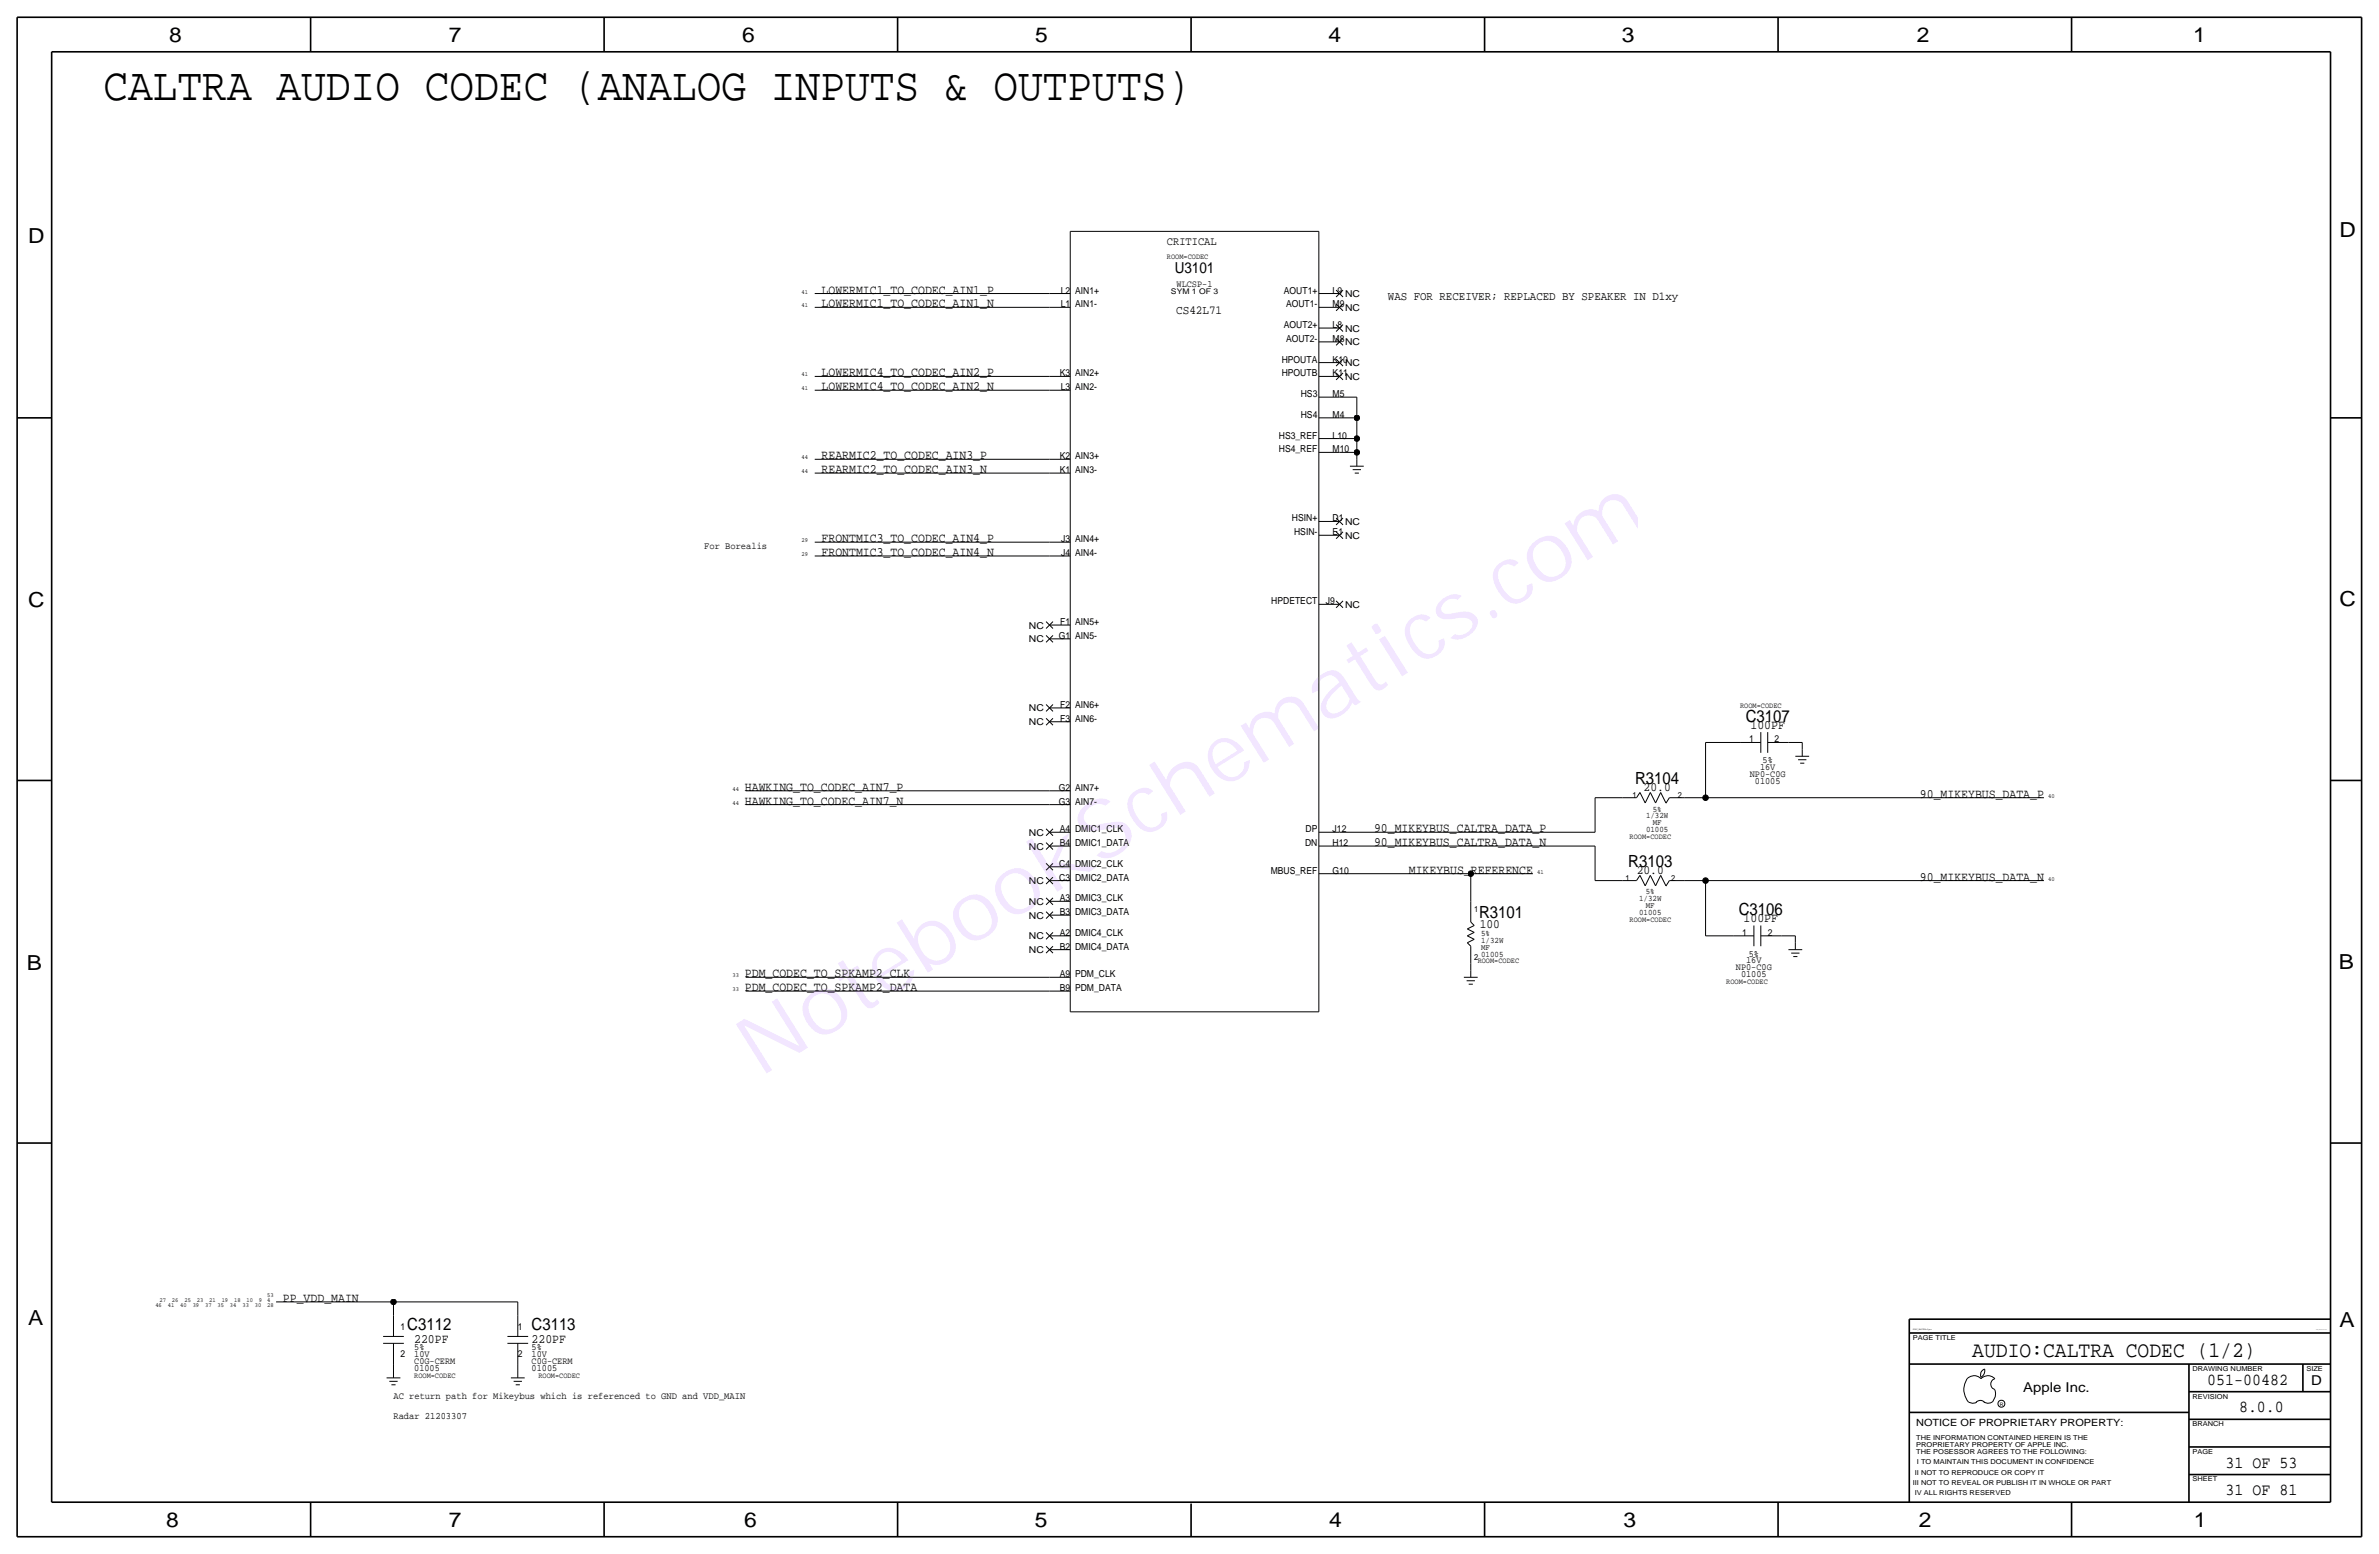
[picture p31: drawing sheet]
<svg xmlns="http://www.w3.org/2000/svg" width="875mm" height="572mm" viewBox="0 0 875 572" stroke-linecap="round" stroke-linejoin="round" font-family="sans-serif">
<defs><g id="words">
<text font-size="30.2" fill="#9f40ff" x="279.3" y="396.5" transform="rotate(-32 279.3 396.5)">NotebookSchematics.com</text>
<text font-size="17" x="38" y="36.8">CALTRA AUDIO CODEC (ANALOG INPUTS &amp; OUTPUTS)</text>
<text font-size="8.1" x="725.4" y="499.1">AUDIO:CALTRA CODEC (1/2)</text>
<g font-size="7.6">
<text x="62.2" y="15.5">8</text>
<text x="165" y="15.5">7</text>
<text x="273" y="15.5">6</text>
<text x="380.7" y="15.5">5</text>
<text x="488.6" y="15.5">4</text>
<text x="596.6" y="15.5">3</text>
<text x="705.1" y="15.5">2</text>
<text x="806.7" y="15.5">1</text>
<text x="10.4" y="89.4">D</text>
<text x="860.5" y="87.1">D</text>
<text x="10.4" y="223.3">C</text>
<text x="860.5" y="222.8">C</text>
<text x="9.8" y="356.6">B</text>
<text x="860.3" y="356.4">B</text>
<text x="10.4" y="487.4">A</text>
<text x="860.5" y="488.2">A</text>
<text x="61.2" y="561.6">8</text>
<text x="165" y="561.6">7</text>
<text x="273.8" y="561.6">6</text>
<text x="380.7" y="561.6">5</text>
<text x="488.9" y="561.6">4</text>
<text x="597.1" y="561.6">3</text>
<text x="705.8" y="561.6">2</text>
<text x="806.9" y="561.6">1</text>
</g>
<g font-size="6.2">
<text x="642.1" y="265.4">C3107</text>
<text x="601.5" y="288.3">R3104</text>
<text x="598.9" y="318.8">R3103</text>
<text x="544" y="337.6">R3101</text>
<text x="639.5" y="336.6">C3106</text>
<text x="149.8" y="489">C3112</text>
<text x="195.5" y="489">C3113</text>
<text x="811.9" y="509.3">051-00482</text>
<text x="823.6" y="519.4">8.0.0</text>
<text x="818.6" y="539.7">31 OF 53</text>
<text x="818.6" y="549.9">31 OF 81</text>
</g>
<text font-size="5.6" x="432.1" y="100.3">U3101</text>
<g font-size="5">
<text x="850.1" y="509.3">D</text>
<text x="744.2" y="511.8">Apple Inc.</text>
</g>
<g font-size="4.7">
<text x="302.2" y="107.9">LOWERMIC1_TO_CODEC_AIN1_P</text>
<text x="302.2" y="113">LOWERMIC1_TO_CODEC_AIN1_N</text>
<text x="302.2" y="143.5">LOWERMIC4_TO_CODEC_AIN2_N</text>
<text x="302.2" y="138.4">LOWERMIC4_TO_CODEC_AIN2_P</text>
<text x="302.2" y="168.9">REARMIC2_TO_CODEC_AIN3_P</text>
<text x="302.2" y="174">REARMIC2_TO_CODEC_AIN3_N</text>
<text x="302.2" y="199.4">FRONTMIC3_TO_CODEC_AIN4_P</text>
<text x="302.2" y="204.5">FRONTMIC3_TO_CODEC_AIN4_N</text>
<text x="643.9" y="268">100PF</text>
<text x="274" y="290.8">HAWKING_TO_CODEC_AIN7_P</text>
<text x="604.6" y="290.8">20.0</text>
<text x="706.2" y="293.4">90_MIKEYBUS_DATA_P</text>
<text x="274" y="295.9">HAWKING_TO_CODEC_AIN7_N</text>
<text x="505.4" y="311.1">90_MIKEYBUS_CALTRA_DATA_N</text>
<text x="505.4" y="306.1">90_MIKEYBUS_CALTRA_DATA_P</text>
<text x="518.2" y="321.3">MIKEYBUS_REFERENCE</text>
<text x="602" y="321.3">20.0</text>
<text x="706.2" y="323.8">90_MIKEYBUS_DATA_N</text>
<text x="544.3" y="341.4">100</text>
<text x="641.3" y="339.1">100PF</text>
<text x="274" y="359.4">PDM_CODEC_TO_SPKAMP2_CLK</text>
<text x="274" y="364.5">PDM_CODEC_TO_SPKAMP2_DATA</text>
<text x="104.1" y="478.8">PP_VDD_MAIN</text>
<text x="152.3" y="494">220PF</text>
<text x="195.5" y="494">220PF</text>
</g>
<text font-size="4.5" x="432.6" y="115.6">CS42L71</text>
<text font-size="4.4" x="510.5" y="110.5">WAS FOR RECEIVER; REPLACED BY SPEAKER IN D1xy</text>
<text font-size="4.3" x="429.2" y="90.2">CRITICAL</text>
<text font-size="3.7" x="704.8" y="524.5">NOTICE OF PROPRIETARY PROPERTY:</text>
<g font-size="3.6">
<text x="259" y="201.9">For Borealis</text>
<text x="144.7" y="514.3">AC return path for Mikeybus which is referenced to GND and VDD_MAIN</text>
<text x="144.7" y="522">Radar 21203307</text>
</g>
<g font-size="3.5">
<text x="390.1" y="108">L2</text>
<text x="395.4" y="108">AIN1+</text>
<text x="432.8" y="105.4">WLCSP-1</text>
<text x="472.2" y="108">AOUT1+</text>
<text x="490.2" y="107.9">L9</text>
<text x="390.1" y="113">L1</text>
<text x="395.4" y="113">AIN1-</text>
<text x="473" y="113">AOUT1-</text>
<text x="490.2" y="113">M9</text>
<text x="494.7" y="109.2">NC</text>
<text x="494.7" y="114.3">NC</text>
<text x="472.2" y="120.7">AOUT2+</text>
<text x="473" y="125.7">AOUT2-</text>
<text x="490.2" y="120.6">L8</text>
<text x="490.2" y="125.7">M8</text>
<text x="494.7" y="121.9">NC</text>
<text x="494.7" y="127">NC</text>
<text x="471.4" y="133.4">HPOUTA</text>
<text x="490.2" y="133.3">K10</text>
<text x="494.7" y="134.6">NC</text>
<text x="389.8" y="138.4">K3</text>
<text x="390.1" y="143.5">L3</text>
<text x="395.4" y="138.4">AIN2+</text>
<text x="395.4" y="143.5">AIN2-</text>
<text x="471.4" y="138.4">HPOUTB</text>
<text x="490.2" y="138.4">K11</text>
<text x="494.7" y="139.7">NC</text>
<text x="478.5" y="146.1">HS3</text>
<text x="490.2" y="146">M5</text>
<text x="478.5" y="153.7">HS4</text>
<text x="490.2" y="153.7">M4</text>
<text x="470.4" y="161.3">HS3_REF</text>
<text x="490.2" y="161.3">L10</text>
<text x="470.4" y="166.4">HS4_REF</text>
<text x="490.2" y="166.4">M10</text>
<text x="389.8" y="168.9">K2</text>
<text x="389.8" y="174">K1</text>
<text x="395.4" y="168.9">AIN3+</text>
<text x="395.4" y="174">AIN3-</text>
<text x="475.2" y="191.8">HSIN+</text>
<text x="490.2" y="191.8">D1</text>
<text x="476" y="196.9">HSIN-</text>
<text x="490.2" y="196.9">E1</text>
<text x="494.7" y="193">NC</text>
<text x="390.3" y="199.4">J3</text>
<text x="395.4" y="199.4">AIN4+</text>
<text x="494.7" y="198.1">NC</text>
<text x="390.3" y="204.5">J4</text>
<text x="395.4" y="204.5">AIN4-</text>
<text x="467.6" y="222.3">HPDETECT</text>
<text x="487.6" y="222.2">J9</text>
<text x="494.7" y="223.5">NC</text>
<text x="378.5" y="231.1">NC</text>
<text x="390" y="229.9">F1</text>
<text x="395.4" y="229.9">AIN5+</text>
<text x="378.5" y="236.2">NC</text>
<text x="389.4" y="235">G1</text>
<text x="395.4" y="235">AIN5-</text>
<text x="378.5" y="261.6">NC</text>
<text x="390" y="260.4">F2</text>
<text x="395.4" y="260.3">AIN6+</text>
<text x="378.5" y="266.7">NC</text>
<text x="390" y="265.4">F3</text>
<text x="395.4" y="265.4">AIN6-</text>
<text x="643.4" y="273.1">1</text>
<text x="652.7" y="273.1">2</text>
<text x="648.3" y="280.7">5%</text>
<text x="643.6" y="285.7">NP0-C0G</text>
<text x="647.4" y="283.2">16V</text>
<text x="389.4" y="290.8">G2</text>
<text x="395.4" y="290.8">AIN7+</text>
<text x="645.5" y="288.3">01005</text>
<text x="389.4" y="295.9">G3</text>
<text x="395.4" y="295.9">AIN7-</text>
<text x="378.5" y="307.3">NC</text>
<text x="389.8" y="311.1">B4</text>
<text x="389.8" y="306.1">A4</text>
<text x="395.4" y="311.2">DMIC1_DATA</text>
<text x="395.4" y="306.1">DMIC1_CLK</text>
<text x="480" y="311.2">DN</text>
<text x="480.2" y="306.1">DP</text>
<text x="490.2" y="306.1">J12</text>
<text x="490.2" y="311.1">H12</text>
<text x="378.5" y="312.4">NC</text>
<text x="389.6" y="323.8">C3</text>
<text x="389.6" y="318.8">C4</text>
<text x="395.4" y="318.8">DMIC2_CLK</text>
<text x="395.4" y="323.9">DMIC2_DATA</text>
<text x="467.4" y="321.3">MBUS_REF</text>
<text x="490.2" y="321.3">G10</text>
<text x="378.5" y="325.1">NC</text>
<text x="378.5" y="332.7">NC</text>
<text x="389.8" y="331.5">A3</text>
<text x="395.4" y="331.5">DMIC3_CLK</text>
<text x="378.5" y="337.8">NC</text>
<text x="389.8" y="336.5">B3</text>
<text x="395.4" y="336.6">DMIC3_DATA</text>
<text x="378.5" y="345.4">NC</text>
<text x="389.8" y="344.2">A2</text>
<text x="395.4" y="344.2">DMIC4_CLK</text>
<text x="640.8" y="344.2">1</text>
<text x="650.2" y="344.2">2</text>
<text x="378.5" y="350.5">NC</text>
<text x="389.8" y="349.2">B2</text>
<text x="395.4" y="349.3">DMIC4_DATA</text>
<text x="643.2" y="351.8">5%</text>
<text x="389.8" y="359.4">A9</text>
<text x="395.4" y="359.4">PDM_CLK</text>
<text x="638.5" y="356.9">NP0-C0G</text>
<text x="640.4" y="359.4">01005</text>
<text x="642.3" y="354.3">16V</text>
<text x="389.8" y="364.5">B9</text>
<text x="395.4" y="364.5">PDM_DATA</text>
<text x="147.3" y="489">1</text>
<text x="190.4" y="489">1</text>
<text x="152.3" y="496.6">5%</text>
<text x="195.5" y="496.6">5%</text>
<text x="147.3" y="499.1">2</text>
<text x="152.3" y="501.6">C0G-CERM</text>
<text x="152.3" y="499.1">10V</text>
<text x="190.4" y="499.1">2</text>
<text x="195.5" y="501.6">C0G-CERM</text>
<text x="195.5" y="499.1">10V</text>
<text x="152.3" y="504.2">01005</text>
<text x="195.5" y="504.2">01005</text>
</g>
<g font-size="3.1">
<text x="600.4" y="293.4">1</text>
<text x="617.2" y="293.4">2</text>
<text x="607.9" y="298.4">5%</text>
<text x="605.4" y="301">1/32W</text>
<text x="607.9" y="303.5">MF</text>
<text x="605.4" y="306.1">01005</text>
<text x="597.9" y="323.8">1</text>
<text x="614.6" y="323.8">2</text>
<text x="605.4" y="328.9">5%</text>
<text x="542.2" y="335.3">1</text>
<text x="602.9" y="331.5">1/32W</text>
<text x="605.4" y="334">MF</text>
<text x="602.9" y="336.5">01005</text>
<text x="544.8" y="344.2">5%</text>
<text x="544.8" y="346.7">1/32W</text>
<text x="542.2" y="353.1">2</text>
<text x="544.8" y="351.8">01005</text>
<text x="544.8" y="349.3">MF</text>
</g>
<g font-size="2.9">
<text x="429.2" y="95.3">ROOM=CODEC</text>
<text x="430.7" y="107.9">SYM 1 OF 3</text>
<text x="640" y="260.3">ROOM=CODEC</text>
<text x="599.4" y="308.6">ROOM=CODEC</text>
<text x="599.4" y="339.1">ROOM=CODEC</text>
<text x="543.5" y="354.3">ROOM=CODEC</text>
<text x="634.9" y="362">ROOM=CODEC</text>
<text x="152.4" y="506.7">ROOM=CODEC</text>
<text x="198.1" y="506.7">ROOM=CODEC</text>
</g>
<g font-size="2.5">
<text x="703.5" y="492.8">PAGE TITLE</text>
<text x="806.4" y="504.2">DRAWING NUMBER</text>
<text x="848.3" y="504.2">SIZE</text>
<text x="806.4" y="514.4">REVISION</text>
<text x="806.4" y="524.5">BRANCH</text>
<text x="704.8" y="532.1">PROPRIETARY PROPERTY OF APPLE INC.</text>
<text x="704.8" y="529.6">THE INFORMATION CONTAINED HEREIN IS THE</text>
<text x="704.8" y="534.7">THE POSESSOR AGREES TO THE FOLLOWING:</text>
<text x="705.1" y="538.5">I TO MAINTAIN THIS DOCUMENT IN CONFIDENCE</text>
<text x="806.4" y="534.7">PAGE</text>
<text x="704.3" y="542.3">II NOT TO REPRODUCE OR COPY IT</text>
<text x="806.4" y="544.8">SHEET</text>
<text x="703.5" y="546.1">III NOT TO REVEAL OR PUBLISH IT IN WHOLE OR PART</text>
<text x="704.3" y="549.9">IV ALL RIGHTS RESERVED</text>
</g>
<g font-size="2.3">
<text x="294.8" y="108">41</text>
<text x="294.8" y="113">41</text>
<text x="294.8" y="143.5">41</text>
<text x="294.8" y="138.4">41</text>
<text x="294.8" y="168.9">44</text>
<text x="294.8" y="174">44</text>
<text x="294.8" y="199.4">29</text>
<text x="294.8" y="204.5">29</text>
<text x="269.5" y="290.8">44</text>
<text x="753.3" y="293.4">40</text>
<text x="269.5" y="295.9">44</text>
<text x="565.4" y="321.3">41</text>
<text x="753.3" y="323.9">40</text>
<text x="269.4" y="359.4">33</text>
<text x="269.5" y="364.5">33</text>
<text x="58.7" y="478.8">27</text>
<text x="63.2" y="478.8">26</text>
<text x="67.8" y="478.8">25</text>
<text x="72.4" y="478.8">23</text>
<text x="77" y="478.8">21</text>
<text x="81.5" y="478.8">19</text>
<text x="86.1" y="478.8">18</text>
<text x="90.7" y="478.8">10</text>
<text x="95.3" y="478.8">9</text>
<text x="98.3" y="477">53</text>
<text x="98.3" y="478.8">4</text>
<text x="57.1" y="480.6">46</text>
<text x="61.7" y="480.6">41</text>
<text x="66.3" y="480.6">40</text>
<text x="70.9" y="480.6">39</text>
<text x="75.4" y="480.6">37</text>
<text x="80" y="480.6">35</text>
<text x="84.6" y="480.6">34</text>
<text x="89.2" y="480.6">33</text>
<text x="93.7" y="480.6">30</text>
<text x="98.3" y="480.6">28</text>
</g>
<text font-size="1.8" x="735.5" y="516.9">R</text>
<text font-size=".8" x="703.5" y="488.9">SYNC_MASTER=Sync</text>
<text font-size=".4" x="851.9" y="488.9">SYNC_DATE=06/06/2016</text>
</g></defs>
<g fill="none" stroke="#000" stroke-width=".37">
<path d="M393.7 85.1v287zM393.7 85.1h91.4zM485.1 85.1v287zM299.7 113h86.3zM299.7 108h86.3zM386 108h7.7zM386 113h7.7zM485.1 108h7.6zM485.1 113h7.6zM491.4 119.4l2.6 2.5zM491.4 111.8l2.6 2.5zM491.4 106.7l2.6 2.5z"/>
<path d="M494 119.4l-2.6 2.5zM494 111.8l-2.6 2.5zM494 106.7l-2.6 2.5zM299.7 138.4h86.3zM386 138.4h7.7zM485.1 138.4h7.6zM485.1 125.7h7.6zM485.1 133.4h7.6zM485.1 120.7h7.6zM491.4 124.5l2.6 2.5zM491.4 137.2l2.6 2.5zM491.4 132.1l2.6 2.5z"/>
<path d="M494 124.5l-2.6 2.5zM494 137.2l-2.6 2.5zM494 132.1l-2.6 2.5zM299.7 143.5h86.3zM386 143.5h7.7zM485.1 146.1h7.6zM485.1 153.7h7.6zM492.7 146.1h6.4zM492.7 153.7h6.4zM499.1 146v7.7zM499.1 153.7v7.6zM299.7 174h86.3z"/>
<path d="M299.7 168.9h86.3zM386 168.9h7.7zM386 174h7.7zM485.1 161.3h7.6zM485.1 166.4h7.6zM492.7 161.3h6.4zM492.7 166.4h6.4zM496.5 171.5h5.1zM497.5 172.7h3.1zM498.3 174h1.5zM499.1 161.3v5.1zM499.1 166.4v2.5z"/>
<path d="M499.1 168.9v2.6zM299.7 199.4h86.3zM386 199.4h7.7zM485.1 191.8h7.6zM485.1 196.9h7.6zM491.4 195.6l2.6 2.5zM491.4 190.5l2.6 2.5zM494 195.6l-2.6 2.5zM494 190.5l-2.6 2.5zM299.7 204.5h86.3zM386 204.5h7.7zM384.8 236.2l2.5-2.5z"/>
<path d="M384.8 233.7l2.5 2.5zM384.8 231.1l2.5-2.5zM384.8 228.6l2.5 2.5zM386 235h7.7zM386 229.9h7.7zM485.1 222.3h7.6zM491.4 221l2.6 2.5zM494 221l-2.6 2.5zM384.8 259.1l2.5 2.5zM384.8 266.7l2.5-2.5zM384.8 264.2l2.5 2.5zM384.8 261.6l2.5-2.5z"/>
<path d="M386 265.4h7.7zM386 260.4h7.7zM627.3 273v20.4zM627.3 273.1h12.7zM640 273.1h7.7zM647.7 269.2v7.7zM650.2 273.1h7.6zM650.2 269.2v7.7zM657.8 273.1h5.1zM660.4 278.1h5zM661.4 279.4h3zM662.9 273.1v2.5z"/>
<path d="M662.9 275.6v2.5zM274.3 295.9h111.7zM274.3 290.8h111.7zM386 290.8h7.7zM386 295.9h7.7zM586.7 293.4v12.7zM586.7 293.4h10.2zM596.9 293.4h5zM603.2 291.4l1.9 3.9zM603.2 291.4l-1.3 2zM607 291.4l-1.9 3.9zM607 291.4l1.9 3.9z"/>
<path d="M610.8 291.4l-1.9 3.9zM610.8 291.4l2 3.9zM614 293.4h5.7zM614 293.4l-1.2 2zM619.7 293.4h7.6zM627.3 293.4h124.5zM662.1 280.7h1.6zM384.8 312.4l2.5-2.5zM384.8 309.9l2.5 2.5zM384.8 307.3l2.5-2.5zM384.8 304.8l2.5 2.5zM384.8 317.5l2.5 2.5z"/>
<path d="M386 318.8h7.7zM386 311.2h7.7zM386 306.1h7.7zM485.1 311.2h7.6zM485.1 306.1h7.6zM492.7 306.1h94zM492.7 311.2h94zM586.7 311.2v12.7zM384.8 337.8l2.5-2.5zM384.8 335.3l2.5 2.5zM384.8 332.7l2.5-2.5zM384.8 330.2l2.5 2.5z"/>
<path d="M384.8 325.1l2.5-2.5zM384.8 322.6l2.5 2.5zM384.8 320l2.5-2.5zM386 336.6h7.7zM386 331.5h7.7zM386 323.9h7.7zM485.1 321.3h7.6zM492.7 321.3h48.3zM541 321.3h22.8zM541 321.3v10.2zM541 331.5v7.6zM541 339.1l1.2 1.3z"/>
<path d="M586.7 323.9h10.2zM596.9 323.9h5zM603.2 321.9l1.9 3.9zM603.2 321.9l-1.3 2zM607 321.9l-1.9 3.9zM607 321.9l1.9 3.9zM610.8 321.9l-1.9 3.9zM610.8 321.9l2 3.9zM614 323.9h5.7zM614 323.9l-1.2 2zM619.7 323.9h7.6zM627.3 323.9h124.5z"/>
<path d="M627.3 323.8v20.4zM274.3 359.4h111.7zM384.8 350.5l2.5-2.5zM384.8 348l2.5 2.5zM384.8 345.4l2.5-2.5zM384.8 342.9l2.5 2.5zM386 344.2h7.7zM386 359.4h7.7zM386 349.2h7.7zM538.4 359.4h5.1zM539.7 346.7l1.3 1.3zM539.7 344.2l2.5 1.2z"/>
<path d="M539.7 341.6l2.5 1.3zM539.7 341.6l2.5-1.2zM539.7 346.7l2.5-1.3zM539.7 344.2l2.5-1.3zM541 354.3v2.6zM541 356.9v2.5zM541 348v6.3zM627.3 344.2h10.2zM637.5 344.2h7.6zM645.1 340.4v7.6zM647.7 344.2h7.6zM647.7 340.4v7.6z"/>
<path d="M655.3 344.2h5.1zM657.8 349.2h5.1zM658.8 350.5h3.1zM659.6 351.8h1.5zM660.4 344.2v2.5zM660.4 346.7v2.5zM274.3 364.5h111.7zM386 364.5h7.7zM393.7 372.1h91.4zM539.4 360.7h3.1zM540.2 362h1.5zM101.5 478.8h43.2z"/>
<path d="M144.7 478.8h45.7zM144.7 478.8v5.1zM190.4 478.8v5.1zM140.9 491.5h7.6zM140.9 494h7.6zM144.7 483.9v7.6zM144.7 494v7.6zM186.6 494h7.7zM186.6 491.5h7.7zM190.4 483.9v7.6zM190.4 494v7.6zM142.2 506.7h5.1z"/>
<path d="M143.2 508h3.1zM144 509.3h1.5zM144.7 501.6v2.6zM144.7 504.2v2.5zM187.9 506.7h5.1zM188.9 508h3.1zM189.7 509.3h1.5zM190.4 501.6v2.6zM190.4 504.2v2.5zM724.1 515.6l.5 .2a2.67 2.67 0 0 0 2.5-.2M726.8 515.7a2.09 2.09 0 0 1 3.1 0M728.6 506.5a2.69 2.69 0 0 0 1.3-3 2.26 2.26 0 0 0-1.3 3"/>
<path d="M729.7 515.6l.4 .2a2.67 2.67 0 0 0 2.6-.2M733.7 511.1a4.5 4.5 0 0 1-1 4.6M733.8 511a2.08 2.08 0 0 1-1.6-2 2.08 2.08 0 0 1 1.6-2 3.4 3.4 0 0 0-5.1 0 3.6 3.6 0 0 0-3.9-.8 3.6 3.6 0 0 0-2.3 3.3 7.1 7.1 0 0 0 1.6 6.2"/>
<circle cx="736.1" cy="516.2" r="1.28"/>
</g>
<g fill="none" stroke="#000" stroke-width=".6" stroke-linecap="butt">
<path d="M6.3 6.4v558.7zM6.3 6.4h862.3zM19 19.1v533.4zM19 19.1h838.2zM114.2 6.4v12.7zM222.2 6.4v12.7zM330.1 6.4v12.7zM438.1 6.4v12.7zM546.1 6.4v12.7zM654 6.4v12.7zM762 6.4v12.7zM857.2 19.1v533.4z"/>
<path d="M868.6 6.4v558.7zM6.3 153.7h12.7zM857.2 153.7h11.4zM6.3 287h12.7zM857.2 287h11.4zM6.3 420.4h12.7zM857.2 420.4h11.4zM702.3 485.1v5.1zM702.3 485.1h154.9zM702.3 490.2v62.3zM702.3 490.2h154.9zM702.3 519.4h102.8z"/>
<path d="M702.3 501.6h154.9zM805.1 501.6v50.8zM805.1 511.8h52.1zM847 501.6v10.2zM805.1 522h52.1zM805.1 532.1h52.1zM19 552.5h838.2zM114.2 552.5v12.7zM222.2 552.5v12.7zM330.1 552.5v12.7zM438.1 553v12.1zM546.1 552.5v12.7z"/>
<path d="M654 552.5v12.7zM762 552.5v12.7zM805.1 542.3h52.1zM6.3 565.2h862.3z"/>
</g>
<g fill="#000" stroke="#000" stroke-width=".37">
<circle cx="499.1" cy="153.7" r="1.02"/>
<circle cx="499.1" cy="161.3" r="1.02"/>
<circle cx="499.1" cy="166.4" r="1.02"/>
<circle cx="627.3" cy="293.4" r="1.02"/>
<circle cx="541" cy="321.3" r="1.02"/>
<circle cx="627.3" cy="323.8" r="1.02"/>
<circle cx="144.7" cy="478.8" r="1.02"/>
</g>
<use href="#words"/>
</svg>
